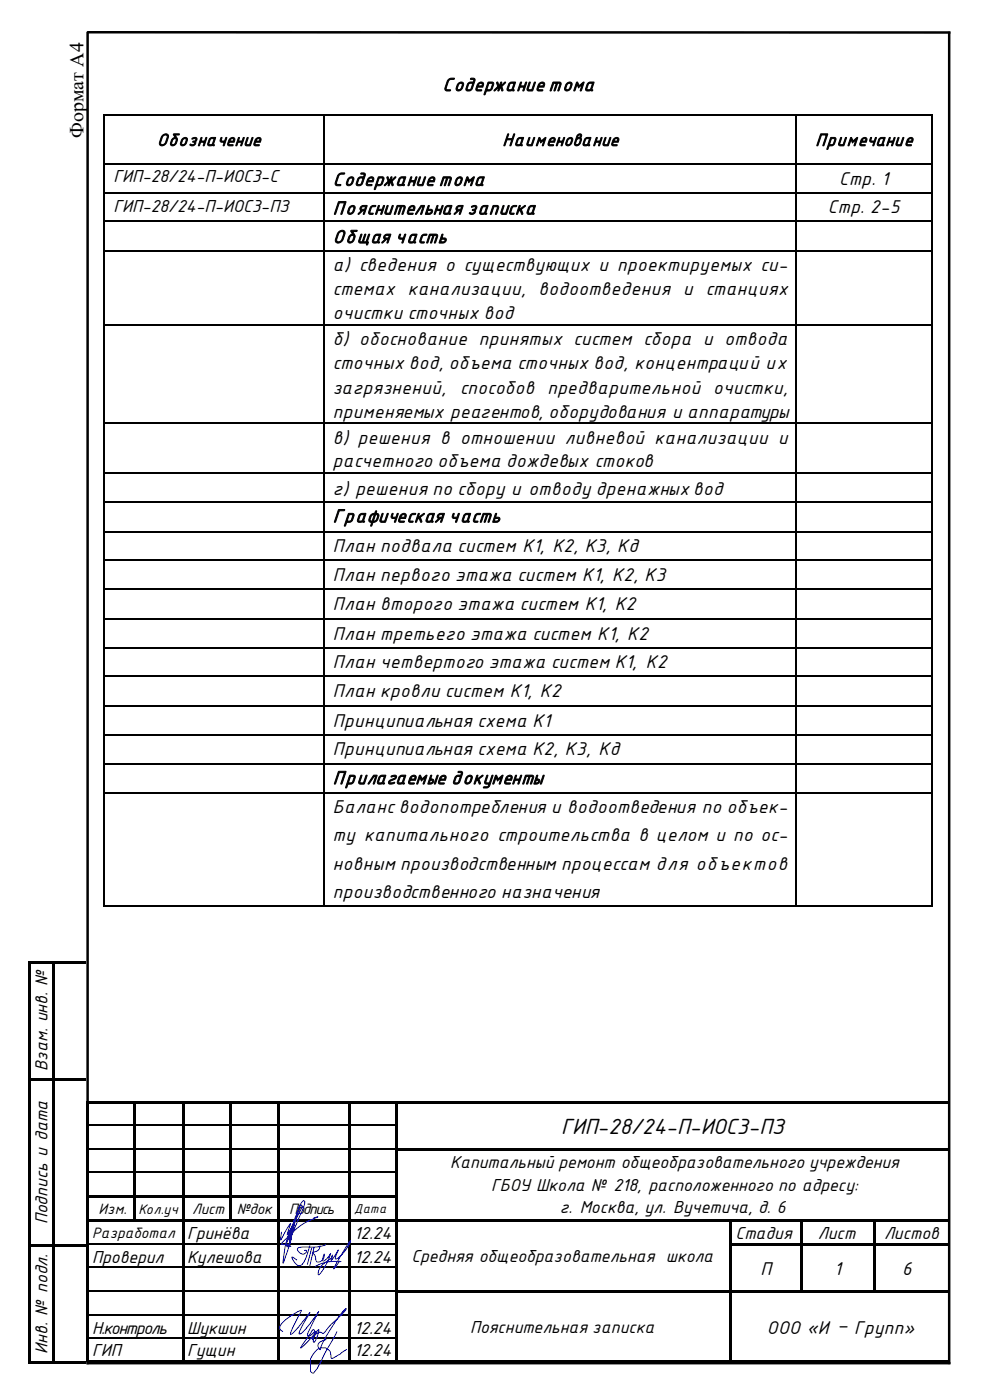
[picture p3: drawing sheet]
<svg xmlns="http://www.w3.org/2000/svg" width="210mm" height="297mm" viewBox="0 0 210 297" stroke-linecap="round" stroke-linejoin="round" font-family="sans-serif">
<defs><g id="words">
<text font-size="5" x="119.1" y="240.8">ГИП-28/24-П-ИОС3-ПЗ</text>
<g font-size="4.5">
<text x="93.9" y="19.3">Содержание тома</text>
<text x="70.6" y="39.4">Содержание тома</text>
<text x="70.6" y="45.5">Пояснительная записка</text>
<text x="70.6" y="51.6">Общая часть</text>
<text x="70.6" y="110.9">Графическая часть</text>
<text x="70.6" y="166.4">Прилагаемые документы</text>
</g>
<g font-size="4.2">
<text x="17.7" y="29.4" transform="rotate(-90 17.7 29.4)">Формат А4</text>
<text x="33.3" y="31">Обозначение</text>
<text x="106.6" y="31">Наименование</text>
<text x="173" y="31">Примечание</text>
<text x="178.1" y="39.2">Стр. 1</text>
<text x="175.7" y="45.2">Стр. 2-5</text>
<text x="70.6" y="57.4">а) сведения о существующих и проектируемых си-</text>
<text x="70.6" y="62.7">стемах канализации, водоотведения и станциях</text>
<text x="70.6" y="67.7">очистки сточных вод</text>
<text x="70.6" y="73.3">б) обоснование принятых систем сбора и отвода</text>
<text x="70.6" y="78.3">сточных вод, объема сточных вод, концентраций их</text>
<text x="70.6" y="83.6">загрязнений,</text>
<text x="97.6" y="83.6">способов предварительной очистки,</text>
<text x="70.6" y="88.6">применяемых реагентов, оборудования и аппаратуры</text>
<text x="70.6" y="94.2">в) решения в отношении ливневой канализации и</text>
<text x="70.6" y="99.2">расчетного объема дождевых стоков</text>
<text x="70.6" y="105">г) решения по сбору и отводу дренажных вод</text>
<text x="70.6" y="117.2">План подвала систем К1, К2, К3, Кд</text>
<text x="70.6" y="123.3">План первого этажа систем К1, К2, К3</text>
<text x="70.6" y="129.4">План второго этажа систем К1, К2</text>
<text x="70.6" y="135.7">План третьего этажа систем К1, К2</text>
<text x="70.6" y="141.8">План четвертого этажа систем К1, К2</text>
<text x="70.6" y="147.9">План кровли систем К1, К2</text>
<text x="70.6" y="154.3">Принципиальная схема К1</text>
<text x="70.6" y="160.3">Принципиальная схема К2, К3, Кд</text>
<text x="70.6" y="172.5">Баланс водопотребления и водоотведения по объек-</text>
<text x="70.6" y="178.6">ту капитального строительства в целом и по ос-</text>
<text x="70.6" y="184.7">новным производственным процессам для объектов</text>
<text x="70.6" y="190.5">производственного назначения</text>
<text x="161.4" y="270.7">П</text>
<text x="177" y="270.7">1</text>
<text x="191.5" y="270.5">6</text>
<text x="162.7" y="283.1">ООО «И – Групп»</text>
</g>
<g font-size="4">
<text x="24.1" y="38.6">ГИП-28/24-П-ИОС3-С</text>
<text x="24.1" y="45">ГИП-28/24-П-ИОС3-ПЗ</text>
<text x="10.1" y="227.3" transform="rotate(-90 10.1 227.3)">Взам. инв. №</text>
<text x="95.5" y="247.9">Капитальный ремонт общеобразовательного учреждения</text>
<text x="104.2" y="252.7">ГБОУ Школа № 218, расположенного по адресу:</text>
<text x="118.8" y="257.4">г. Москва, ул. Вучетича, д. 6</text>
<text x="10.1" y="259.8" transform="rotate(-90 10.1 259.8)">Подпись и дата</text>
<text x="39.7" y="263">Гринёва</text>
<text x="75.1" y="263">12.24</text>
<text x="156.1" y="263">Стадия</text>
<text x="173.6" y="263">Лист</text>
<text x="187.6" y="263">Листов</text>
<text x="19.6" y="268">Проверил</text>
<text x="39.7" y="268">Кулешова</text>
<text x="75.1" y="268">12.24</text>
<text x="87.3" y="267.8">Средняя общеобразовательная школа</text>
<text x="10.1" y="287.3" transform="rotate(-90 10.1 287.3)">Инв. № подл.</text>
<text x="19.6" y="283.1">Н.контроль</text>
<text x="19.6" y="287.9">ГИП</text>
<text x="39.7" y="283.1">Шукшин</text>
<text x="39.7" y="287.9">Гущин</text>
<text x="75.1" y="283.1">12.24</text>
<text x="75.1" y="287.9">12.24</text>
<text x="99.7" y="282.8">Пояснительная записка</text>
</g>
<g font-size="3.4">
<text x="20.9" y="257.7">Изм.</text>
<text x="40.7" y="257.7">Лист</text>
<text x="50.3" y="257.7">№док</text>
<text x="61.4" y="257.7">Подпись</text>
<text x="19.6" y="262.7">Разработал</text>
</g>
<text font-size="3.2" x="29.4" y="257.7">Кол.уч</text>
<text font-size="2.9" x="75.1" y="257.4">Дата</text>
</g></defs>
<g fill="#000">
<path d="M6.1 204.5h.5v24.4h-.5z" fill-rule="evenodd"/>
<path d="M6.1 228.9h.5v.5h-.5z" fill-rule="evenodd"/>
<path d="M6.6 228.9h4.5v.5h-4.5z" fill-rule="evenodd"/>
<path d="M11.1 204.5h.5v24.4h-.5z" fill-rule="evenodd"/>
<path d="M11.1 228.9h.5v.5h-.5z" fill-rule="evenodd"/>
<path d="M11.6 228.9h6.7v.5h-6.7z" fill-rule="evenodd"/>
<path d="M18.3 233.6h.5v.6h-.5z" fill-rule="evenodd"/>
<path d="M18.3 233.6h.5v.6h-.5z" fill-rule="evenodd"/>
<path d="M18.3 234.2h.5v4.5h-.5z" fill-rule="evenodd"/>
<path d="M18.8 233.6h9.5v.6h-9.5z" fill-rule="evenodd"/>
<path d="M28.3 233.6h.5v.6h-.5z" fill-rule="evenodd"/>
<path d="M28.3 234.2h.5v4.5h-.5z" fill-rule="evenodd"/>
<path d="M28.8 233.6h9.8v.6h-9.8z" fill-rule="evenodd"/>
<path d="M38.6 233.6h.6v.6h-.6z" fill-rule="evenodd"/>
<path d="M38.6 234.2h.6v4.5h-.6z" fill-rule="evenodd"/>
<path d="M39.2 233.6h9.5v.6h-9.5z" fill-rule="evenodd"/>
<path d="M48.7 233.6h.5v.6h-.5z" fill-rule="evenodd"/>
<path d="M48.7 234.2h.5v4.5h-.5z" fill-rule="evenodd"/>
<path d="M49.2 233.6h9.5v.6h-9.5z" fill-rule="evenodd"/>
<path d="M58.7 233.6h.6v.6h-.6z" fill-rule="evenodd"/>
<path d="M58.7 234.2h.6v4.5h-.6z" fill-rule="evenodd"/>
<path d="M59.3 233.6h14.5v.6h-14.5z" fill-rule="evenodd"/>
<path d="M73.8 233.6h.5v.6h-.5z" fill-rule="evenodd"/>
<path d="M73.8 234.2h.5v4.5h-.5z" fill-rule="evenodd"/>
<path d="M74.3 233.6h9.6v.6h-9.6z" fill-rule="evenodd"/>
<path d="M83.9 233.6h.5v.6h-.5z" fill-rule="evenodd"/>
<path d="M83.9 234.2h.5v4.5h-.5z" fill-rule="evenodd"/>
<path d="M84.4 233.6h117.2v.6h-117.2z" fill-rule="evenodd"/>
<path d="M18.3 238.9h.5v4.8h-.5z" fill-rule="evenodd"/>
<path d="M18.3 243.7h.5v.5h-.5z" fill-rule="evenodd"/>
<path d="M18.3 244.2h.5v4.5h-.5z" fill-rule="evenodd"/>
<path d="M18.3 248.7h.5v.5h-.5z" fill-rule="evenodd"/>
<path d="M18.3 249.2h.5v4.5h-.5z" fill-rule="evenodd"/>
<path d="M18.3 253.7h.5v.6h-.5z" fill-rule="evenodd"/>
<path d="M18.3 254.3h.5v4.5h-.5z" fill-rule="evenodd"/>
<path d="M18.3 258.8h.5v.5h-.5z" fill-rule="evenodd"/>
<path d="M18.8 253.7h9.5v.6h-9.5z" fill-rule="evenodd"/>
<path d="M18.8 258.8h9.5v.5h-9.5z" fill-rule="evenodd"/>
<path d="M28.3 238.9h.5v4.8h-.5z" fill-rule="evenodd"/>
<path d="M28.3 243.7h.5v.5h-.5z" fill-rule="evenodd"/>
<path d="M28.3 244.2h.5v4.5h-.5z" fill-rule="evenodd"/>
<path d="M28.3 248.7h.5v.5h-.5z" fill-rule="evenodd"/>
<path d="M28.3 249.2h.5v4.5h-.5z" fill-rule="evenodd"/>
<path d="M28.3 253.7h.5v.6h-.5z" fill-rule="evenodd"/>
<path d="M28.3 254.3h.5v4.5h-.5z" fill-rule="evenodd"/>
<path d="M28.3 258.8h.5v.5h-.5z" fill-rule="evenodd"/>
<path d="M28.8 253.7h9.8v.6h-9.8z" fill-rule="evenodd"/>
<path d="M28.8 258.8h9.8v.5h-9.8z" fill-rule="evenodd"/>
<path d="M38.6 238.9h.6v4.8h-.6z" fill-rule="evenodd"/>
<path d="M38.6 243.7h.6v.5h-.6z" fill-rule="evenodd"/>
<path d="M38.6 244.2h.6v4.5h-.6z" fill-rule="evenodd"/>
<path d="M38.6 248.7h.6v.5h-.6z" fill-rule="evenodd"/>
<path d="M38.6 249.2h.6v4.5h-.6z" fill-rule="evenodd"/>
<path d="M38.6 253.7h.6v.6h-.6z" fill-rule="evenodd"/>
<path d="M38.6 254.3h.6v4.5h-.6z" fill-rule="evenodd"/>
<path d="M38.6 258.8h.6v.5h-.6z" fill-rule="evenodd"/>
<path d="M39.2 253.7h9.5v.6h-9.5z" fill-rule="evenodd"/>
<path d="M39.2 258.8h9.5v.5h-9.5z" fill-rule="evenodd"/>
<path d="M48.7 238.9h.5v4.8h-.5z" fill-rule="evenodd"/>
<path d="M48.7 243.7h.5v.5h-.5z" fill-rule="evenodd"/>
<path d="M48.7 244.2h.5v4.5h-.5z" fill-rule="evenodd"/>
<path d="M48.7 248.7h.5v.5h-.5z" fill-rule="evenodd"/>
<path d="M48.7 249.2h.5v4.5h-.5z" fill-rule="evenodd"/>
<path d="M48.7 253.7h.5v.6h-.5z" fill-rule="evenodd"/>
<path d="M48.7 254.3h.5v4.5h-.5z" fill-rule="evenodd"/>
<path d="M48.7 258.8h.5v.5h-.5z" fill-rule="evenodd"/>
<path d="M49.2 253.7h9.5v.6h-9.5z" fill-rule="evenodd"/>
<path d="M49.2 258.8h9.5v.5h-9.5z" fill-rule="evenodd"/>
<path d="M58.7 238.9h.6v4.8h-.6z" fill-rule="evenodd"/>
<path d="M58.7 243.7h.6v.5h-.6z" fill-rule="evenodd"/>
<path d="M58.7 244.2h.6v4.5h-.6z" fill-rule="evenodd"/>
<path d="M58.7 248.7h.6v.5h-.6z" fill-rule="evenodd"/>
<path d="M58.7 249.2h.6v4.5h-.6z" fill-rule="evenodd"/>
<path d="M58.7 253.7h.6v.6h-.6z" fill-rule="evenodd"/>
<path d="M58.7 254.3h.6v4.5h-.6z" fill-rule="evenodd"/>
<path d="M58.7 258.8h.6v.5h-.6z" fill-rule="evenodd"/>
<path d="M59.3 253.7h14.5v.6h-14.5z" fill-rule="evenodd"/>
<path d="M59.3 258.8h14.5v.5h-14.5z" fill-rule="evenodd"/>
<path d="M73.8 238.9h.5v4.8h-.5z" fill-rule="evenodd"/>
<path d="M73.8 243.7h.5v.5h-.5z" fill-rule="evenodd"/>
<path d="M73.8 244.2h.5v4.5h-.5z" fill-rule="evenodd"/>
<path d="M73.8 248.7h.5v.5h-.5z" fill-rule="evenodd"/>
<path d="M73.8 249.2h.5v4.5h-.5z" fill-rule="evenodd"/>
<path d="M73.8 253.7h.5v.6h-.5z" fill-rule="evenodd"/>
<path d="M73.8 254.3h.5v4.5h-.5z" fill-rule="evenodd"/>
<path d="M73.8 258.8h.5v.5h-.5z" fill-rule="evenodd"/>
<path d="M74.3 253.7h9.6v.6h-9.6z" fill-rule="evenodd"/>
<path d="M74.3 258.8h9.6v.5h-9.6z" fill-rule="evenodd"/>
<path d="M83.9 238.9h.5v4.8h-.5z" fill-rule="evenodd"/>
<path d="M83.9 243.7h.5v.5h-.5z" fill-rule="evenodd"/>
<path d="M83.9 244.2h.5v4.5h-.5z" fill-rule="evenodd"/>
<path d="M83.9 248.7h.5v.5h-.5z" fill-rule="evenodd"/>
<path d="M83.9 249.2h.5v4.5h-.5z" fill-rule="evenodd"/>
<path d="M83.9 253.7h.5v.6h-.5z" fill-rule="evenodd"/>
<path d="M83.9 254.3h.5v4.5h-.5z" fill-rule="evenodd"/>
<path d="M83.9 258.8h.5v.5h-.5z" fill-rule="evenodd"/>
<path d="M84.4 243.7h117.2v.5h-117.2z" fill-rule="evenodd"/>
<path d="M84.4 258.8h70.4v.5h-70.4z" fill-rule="evenodd"/>
<path d="M154.8 258.8h.5v.5h-.5z" fill-rule="evenodd"/>
<path d="M155.3 258.8h14.6v.5h-14.6z" fill-rule="evenodd"/>
<path d="M169.9 258.8h.5v.5h-.5z" fill-rule="evenodd"/>
<path d="M170.4 258.8h14.8v.5h-14.8z" fill-rule="evenodd"/>
<path d="M185.2 258.8h.5v.5h-.5z" fill-rule="evenodd"/>
<path d="M185.7 258.8h15.9v.5h-15.9z" fill-rule="evenodd"/>
<path d="M6.1 229.4h.5v34.7h-.5z" fill-rule="evenodd"/>
<path d="M6.1 264.1h.5v.5h-.5z" fill-rule="evenodd"/>
<path d="M6.6 264.1h4.5v.5h-4.5z" fill-rule="evenodd"/>
<path d="M11.1 229.4h.5v34.7h-.5z" fill-rule="evenodd"/>
<path d="M11.1 264.1h.5v.5h-.5z" fill-rule="evenodd"/>
<path d="M11.6 264.1h6.7v.5h-6.7z" fill-rule="evenodd"/>
<path d="M18.3 259.3h.5v4.5h-.5z" fill-rule="evenodd"/>
<path d="M18.3 263.8h.5v.5h-.5z" fill-rule="evenodd"/>
<path d="M18.3 264.3h.5v4.5h-.5z" fill-rule="evenodd"/>
<path d="M18.3 268.8h.5v.5h-.5z" fill-rule="evenodd"/>
<path d="M18.3 269.3h.5v4.5h-.5z" fill-rule="evenodd"/>
<path d="M18.3 273.8h.5v.6h-.5z" fill-rule="evenodd"/>
<path d="M18.3 274.4h.5v4.5h-.5z" fill-rule="evenodd"/>
<path d="M18.3 278.9h.5v.5h-.5z" fill-rule="evenodd"/>
<path d="M38.6 259.3h.6v4.5h-.6z" fill-rule="evenodd"/>
<path d="M38.6 263.8h.6v.5h-.6z" fill-rule="evenodd"/>
<path d="M38.6 264.3h.6v4.5h-.6z" fill-rule="evenodd"/>
<path d="M38.6 268.8h.6v.5h-.6z" fill-rule="evenodd"/>
<path d="M38.6 269.3h.6v4.5h-.6z" fill-rule="evenodd"/>
<path d="M38.6 273.8h.6v.6h-.6z" fill-rule="evenodd"/>
<path d="M38.6 274.4h.6v4.5h-.6z" fill-rule="evenodd"/>
<path d="M38.6 278.9h.6v.5h-.6z" fill-rule="evenodd"/>
<path d="M58.7 259.3h.6v4.5h-.6z" fill-rule="evenodd"/>
<path d="M58.7 263.8h.6v.5h-.6z" fill-rule="evenodd"/>
<path d="M58.7 264.3h.6v4.5h-.6z" fill-rule="evenodd"/>
<path d="M58.7 268.8h.6v.5h-.6z" fill-rule="evenodd"/>
<path d="M58.7 269.3h.6v4.5h-.6z" fill-rule="evenodd"/>
<path d="M58.7 273.8h.6v.6h-.6z" fill-rule="evenodd"/>
<path d="M58.7 274.4h.6v4.5h-.6z" fill-rule="evenodd"/>
<path d="M58.7 278.9h.6v.5h-.6z" fill-rule="evenodd"/>
<path d="M73.8 259.3h.5v4.5h-.5z" fill-rule="evenodd"/>
<path d="M73.8 263.8h.5v.5h-.5z" fill-rule="evenodd"/>
<path d="M73.8 264.3h.5v4.5h-.5z" fill-rule="evenodd"/>
<path d="M73.8 268.8h.5v.5h-.5z" fill-rule="evenodd"/>
<path d="M73.8 269.3h.5v4.5h-.5z" fill-rule="evenodd"/>
<path d="M73.8 273.8h.5v.6h-.5z" fill-rule="evenodd"/>
<path d="M73.8 274.4h.5v4.5h-.5z" fill-rule="evenodd"/>
<path d="M73.8 278.9h.5v.5h-.5z" fill-rule="evenodd"/>
<path d="M83.9 259.3h.5v4.5h-.5z" fill-rule="evenodd"/>
<path d="M83.9 263.8h.5v.5h-.5z" fill-rule="evenodd"/>
<path d="M83.9 264.3h.5v4.5h-.5z" fill-rule="evenodd"/>
<path d="M83.9 268.8h.5v.5h-.5z" fill-rule="evenodd"/>
<path d="M83.9 269.3h.5v4.5h-.5z" fill-rule="evenodd"/>
<path d="M83.9 273.8h.5v.6h-.5z" fill-rule="evenodd"/>
<path d="M83.9 274.4h.5v4.5h-.5z" fill-rule="evenodd"/>
<path d="M83.9 278.9h.5v.5h-.5z" fill-rule="evenodd"/>
<path d="M84.4 273.8h70.4v.6h-70.4z" fill-rule="evenodd"/>
<path d="M154.8 259.3h.5v4.5h-.5z" fill-rule="evenodd"/>
<path d="M154.8 263.8h.5v.5h-.5z" fill-rule="evenodd"/>
<path d="M154.8 264.3h.5v4.5h-.5z" fill-rule="evenodd"/>
<path d="M154.8 268.8h.5v.5h-.5z" fill-rule="evenodd"/>
<path d="M154.8 269.3h.5v4.5h-.5z" fill-rule="evenodd"/>
<path d="M154.8 273.8h.5v.6h-.5z" fill-rule="evenodd"/>
<path d="M154.8 274.4h.5v4.5h-.5z" fill-rule="evenodd"/>
<path d="M154.8 278.9h.5v.5h-.5z" fill-rule="evenodd"/>
<path d="M155.3 263.8h14.6v.5h-14.6z" fill-rule="evenodd"/>
<path d="M155.3 273.8h14.6v.6h-14.6z" fill-rule="evenodd"/>
<path d="M169.9 259.3h.5v4.5h-.5z" fill-rule="evenodd"/>
<path d="M169.9 263.8h.5v.5h-.5z" fill-rule="evenodd"/>
<path d="M169.9 264.3h.5v4.5h-.5z" fill-rule="evenodd"/>
<path d="M169.9 268.8h.5v.5h-.5z" fill-rule="evenodd"/>
<path d="M169.9 269.3h.5v4.5h-.5z" fill-rule="evenodd"/>
<path d="M169.9 273.8h.5v.6h-.5z" fill-rule="evenodd"/>
<path d="M170.4 263.8h14.8v.5h-14.8z" fill-rule="evenodd"/>
<path d="M170.4 273.8h14.8v.6h-14.8z" fill-rule="evenodd"/>
<path d="M185.2 259.3h.5v4.5h-.5z" fill-rule="evenodd"/>
<path d="M185.2 263.8h.5v.5h-.5z" fill-rule="evenodd"/>
<path d="M185.2 264.3h.5v4.5h-.5z" fill-rule="evenodd"/>
<path d="M185.2 268.8h.5v.5h-.5z" fill-rule="evenodd"/>
<path d="M185.2 269.3h.5v4.5h-.5z" fill-rule="evenodd"/>
<path d="M185.2 273.8h.5v.6h-.5z" fill-rule="evenodd"/>
<path d="M185.7 263.8h15.9v.5h-15.9z" fill-rule="evenodd"/>
<path d="M185.7 273.8h15.9v.6h-15.9z" fill-rule="evenodd"/>
<path d="M6.1 264.6h.5v24.3h-.5z" fill-rule="evenodd"/>
<path d="M6.1 288.9h.5v.6h-.5z" fill-rule="evenodd"/>
<path d="M6.1 288.9h.5v.6h-.5z" fill-rule="evenodd"/>
<path d="M6.6 288.9h.5v.6h-.5z" fill-rule="evenodd"/>
<path d="M7.1 288.9h4v.6h-4z" fill-rule="evenodd"/>
<path d="M11.1 264.6h.5v24.3h-.5z" fill-rule="evenodd"/>
<path d="M11.1 288.9h.5v.6h-.5z" fill-rule="evenodd"/>
<path d="M11.6 288.9h.6v.6h-.6z" fill-rule="evenodd"/>
<path d="M12.2 288.9h6.1v.6h-6.1z" fill-rule="evenodd"/>
<path d="M18.3 279.4h.5v4.5h-.5z" fill-rule="evenodd"/>
<path d="M18.3 283.9h.5v.5h-.5z" fill-rule="evenodd"/>
<path d="M18.3 284.4h.5v4.3h-.5z" fill-rule="evenodd"/>
<path d="M38.6 279.4h.6v4.5h-.6z" fill-rule="evenodd"/>
<path d="M38.6 283.9h.6v.5h-.6z" fill-rule="evenodd"/>
<path d="M38.6 284.4h.6v4.3h-.6z" fill-rule="evenodd"/>
<path d="M58.7 279.4h.6v4.5h-.6z" fill-rule="evenodd"/>
<path d="M58.7 283.9h.6v.5h-.6z" fill-rule="evenodd"/>
<path d="M58.7 284.4h.6v4.3h-.6z" fill-rule="evenodd"/>
<path d="M73.8 279.4h.5v4.5h-.5z" fill-rule="evenodd"/>
<path d="M73.8 283.9h.5v.5h-.5z" fill-rule="evenodd"/>
<path d="M73.8 284.4h.5v4.3h-.5z" fill-rule="evenodd"/>
<path d="M83.9 279.4h.5v4.5h-.5z" fill-rule="evenodd"/>
<path d="M83.9 283.9h.5v.5h-.5z" fill-rule="evenodd"/>
<path d="M83.9 284.4h.5v4.3h-.5z" fill-rule="evenodd"/>
<path d="M83.9 288.7h.5v.5h-.5z" fill-rule="evenodd"/>
<path d="M83.9 288.7h.5v.5h-.5z" fill-rule="evenodd"/>
<path d="M84.4 288.7h.5v.5h-.5z" fill-rule="evenodd"/>
<path d="M84.9 288.7h69.9v.5h-69.9z" fill-rule="evenodd"/>
<path d="M154.8 279.4h.5v4.5h-.5z" fill-rule="evenodd"/>
<path d="M154.8 283.9h.5v.5h-.5z" fill-rule="evenodd"/>
<path d="M154.8 284.4h.5v4.3h-.5z" fill-rule="evenodd"/>
<path d="M154.8 288.7h.5v.5h-.5z" fill-rule="evenodd"/>
<path d="M155.3 288.7h.5v.5h-.5z" fill-rule="evenodd"/>
<path d="M155.8 288.7h45.8v.5h-45.8z" fill-rule="evenodd"/>
</g>
<g fill="#000">
<path d="M22 24.3h.2v.3h-.2zM22 34.7h.2v.2h-.2zM68.5 24.3h.3v.3h-.3zM68.5 34.7h.3v.2h-.3zM168.8 24.3h.3v.3h-.3zM168.8 34.7h.3v.2h-.3zM197.6 24.3h.3v.3h-.3zM197.6 34.7h.3v.2h-.3zM22 40.7h.2v.3h-.2zM22 46.8h.2v.3h-.2zM22 53.2h.2v.2h-.2zM68.5 40.7h.3v.3h-.3z"/>
<path d="M68.5 46.8h.3v.3h-.3zM68.5 53.2h.3v.2h-.3zM168.8 40.7h.3v.3h-.3zM168.8 46.8h.3v.3h-.3zM168.8 53.2h.3v.2h-.3zM197.6 40.7h.3v.3h-.3zM197.6 46.8h.3v.3h-.3zM197.6 53.2h.3v.2h-.3zM22 68.8h.2v.3h-.2zM68.5 68.8h.3v.3h-.3zM168.8 68.8h.3v.3h-.3zM197.6 68.8h.3v.3h-.3z"/>
<path d="M22 89.7h.2v.3h-.2zM68.5 89.7h.3v.3h-.3zM168.8 89.7h.3v.3h-.3zM197.6 89.7h.3v.3h-.3zM22 100.3h.2v.2h-.2zM22 106.4h.2v.2h-.2zM22 112.7h.2v.3h-.2zM22 118.8h.2v.3h-.2zM68.5 100.3h.3v.2h-.3zM68.5 106.4h.3v.2h-.3zM68.5 112.7h.3v.3h-.3zM68.5 118.8h.3v.3h-.3z"/>
<path d="M168.8 100.3h.3v.2h-.3zM168.8 106.4h.3v.2h-.3zM168.8 112.7h.3v.3h-.3zM168.8 118.8h.3v.3h-.3zM197.6 100.3h.3v.2h-.3zM197.6 106.4h.3v.2h-.3zM197.6 112.7h.3v.3h-.3zM197.6 118.8h.3v.3h-.3zM22 124.9h.2v.2h-.2zM22 131.2h.2v.3h-.2zM22 137.3h.2v.3h-.2zM68.5 124.9h.3v.2h-.3z"/>
<path d="M68.5 131.2h.3v.3h-.3zM68.5 137.3h.3v.3h-.3zM168.8 124.9h.3v.2h-.3zM168.8 131.2h.3v.3h-.3zM168.8 137.3h.3v.3h-.3zM197.6 124.9h.3v.2h-.3zM197.6 131.2h.3v.3h-.3zM197.6 137.3h.3v.3h-.3zM22 143.4h.2v.3h-.2zM22 149.8h.2v.2h-.2zM22 155.8h.2v.3h-.2zM68.5 143.4h.3v.3h-.3z"/>
<path d="M68.5 149.8h.3v.2h-.3zM68.5 155.8h.3v.3h-.3zM168.8 143.4h.3v.3h-.3zM168.8 149.8h.3v.2h-.3zM168.8 155.8h.3v.3h-.3zM197.6 143.4h.3v.3h-.3zM197.6 149.8h.3v.2h-.3zM197.6 155.8h.3v.3h-.3zM22 161.9h.2v.3h-.2zM22 168.3h.2v.2h-.2zM68.5 161.9h.3v.3h-.3zM68.5 168.3h.3v.2h-.3z"/>
<path d="M168.8 161.9h.3v.3h-.3zM168.8 168.3h.3v.2h-.3zM197.6 161.9h.3v.3h-.3zM197.6 168.3h.3v.2h-.3zM22 192.1h.2v.3h-.2zM68.5 192.1h.3v.3h-.3zM168.8 192.1h.3v.3h-.3zM197.6 192.1h.3v.3h-.3zM6.1 204h.5v.5h-.5zM6.6 204h4.5v.5h-4.5zM11.1 204h.5v.5h-.5zM11.6 204h6.7v.5h-6.7z"/>
<path d="M18.3 238.7h.5v.2h-.5zM28.3 238.7h.5v.2h-.5zM38.6 238.7h.6v.2h-.6zM48.7 238.7h.5v.2h-.5zM58.7 238.7h.6v.2h-.6zM73.8 238.7h.5v.2h-.5zM83.9 238.7h.5v.2h-.5zM18.3 288.7h.5v.2h-.5zM18.8 288.7h.2v.2h-.2zM38.6 288.7h.3v.2h-.3zM38.9 288.7h.3v.2h-.3zM58.7 288.7h.3v.2h-.3z"/>
<path d="M59 288.7h.3v.2h-.3zM59.3 288.7h.2v.2h-.2zM73.8 288.7h.3v.2h-.3zM74.1 288.7h.2v.2h-.2zM74.3 288.7h.3v.2h-.3z"/>
</g>
<g fill="none" stroke="#000" stroke-width=".26">
<path d="M22.1 24.6v10.1M22.1 34.9v5.8M22.2 24.5h46.3M22.2 34.8h46.3M68.7 24.6v10.1M68.7 34.9v5.8M68.8 24.5h100M68.8 34.8h100M168.9 24.6v10.1M168.9 34.9v5.8M169.1 24.5h28.5M169.1 34.8h28.5"/>
<path d="M197.8 24.6v10.1M197.8 34.9v5.8M22.1 41v5.8M22.1 47.1v6.1M22.1 53.4v15.4M22.2 40.9h46.3M22.2 47h46.3M22.2 53.3h46.3M68.7 41v5.8M68.7 47.1v6.1M68.7 53.4v15.4M68.8 40.9h100"/>
<path d="M68.8 47h100M68.8 53.3h100M168.9 41v5.8M168.9 47.1v6.1M168.9 53.4v15.4M169.1 40.9h28.5M169.1 47h28.5M169.1 53.3h28.5M197.8 41v5.8M197.8 47.1v6.1M197.8 53.4v15.4M22.1 69.1v20.6"/>
<path d="M22.2 68.9h46.3M68.7 69.1v20.6M68.8 68.9h100M168.9 69.1v20.6M169.1 68.9h28.5M197.8 69.1v20.6M22.1 90v10.3M22.2 89.8h46.3M68.7 90v10.3M68.8 89.8h100M168.9 90v10.3M169.1 89.8h28.5"/>
<path d="M197.8 90v10.3M22.1 100.5v5.9M22.1 106.6v6.1M22.1 113v5.8M22.1 119.1v5.8M22.2 100.4h46.3M22.2 106.5h46.3M22.2 112.8h46.3M22.2 118.9h46.3M68.7 100.5v5.9M68.7 106.6v6.1M68.7 113v5.8"/>
<path d="M68.7 119.1v5.8M68.8 100.4h100M68.8 106.5h100M68.8 112.8h100M68.8 118.9h100M168.9 100.5v5.9M168.9 106.6v6.1M168.9 113v5.8M168.9 119.1v5.8M169.1 100.4h28.5M169.1 106.5h28.5M169.1 112.8h28.5"/>
<path d="M169.1 118.9h28.5M197.8 100.5v5.9M197.8 106.6v6.1M197.8 113v5.8M197.8 119.1v5.8M22.1 125.1v6.1M22.1 131.5v5.8M22.1 137.6v5.8M22.2 125h46.3M22.2 131.4h46.3M22.2 137.5h46.3M68.7 125.1v6.1"/>
<path d="M68.7 131.5v5.8M68.7 137.6v5.8M68.8 125h100M68.8 131.4h100M68.8 137.5h100M168.9 125.1v6.1M168.9 131.5v5.8M168.9 137.6v5.8M169.1 125h28.5M169.1 131.4h28.5M169.1 137.5h28.5M197.8 125.1v6.1"/>
<path d="M197.8 131.5v5.8M197.8 137.6v5.8M22.1 143.7v6.1M22.1 150v5.8M22.1 156.1v5.8M22.2 143.5h46.3M22.2 149.9h46.3M22.2 156h46.3M68.7 143.7v6.1M68.7 150v5.8M68.7 156.1v5.8M68.8 143.5h100"/>
<path d="M68.8 149.9h100M68.8 156h100M168.9 143.7v6.1M168.9 150v5.8M168.9 156.1v5.8M169.1 143.5h28.5M169.1 149.9h28.5M169.1 156h28.5M197.8 143.7v6.1M197.8 150v5.8M197.8 156.1v5.8M22.1 162.2v6.1"/>
<path d="M22.1 168.5v23.6M22.2 162.1h46.3M22.2 168.4h46.3M68.7 162.2v6.1M68.7 168.5v23.6M68.8 162.1h100M68.8 168.4h100M168.9 162.2v6.1M168.9 168.5v23.6M169.1 162.1h28.5M169.1 168.4h28.5M197.8 162.2v6.1"/>
<path d="M197.8 168.5v23.6M22.2 192.2h46.3M68.8 192.2h100M169.1 192.2h28.5M18.8 238.8h9.5M28.8 238.8h9.8M39.2 238.8h9.5M49.2 238.8h9.5M59.3 238.8h14.5M74.3 238.8h9.6M18.8 243.8h9.5M18.8 248.8h9.5"/>
<path d="M28.8 243.8h9.8M28.8 248.8h9.8M39.2 243.8h9.5M39.2 248.8h9.5M49.2 243.8h9.5M49.2 248.8h9.5M59.3 243.8h14.5M59.3 248.8h14.5M74.3 243.8h9.6M74.3 248.8h9.6M18.8 263.9h19.8M18.8 268.9h19.8"/>
<path d="M18.8 274h19.8M18.8 279h19.8M39.2 263.9h19.5M39.2 268.9h19.5M39.2 274h19.5M39.2 279h19.5M59.3 263.9h14.5M59.3 268.9h14.5M59.3 274h14.5M59.3 279h14.5M74.3 263.9h9.6M74.3 268.9h9.6"/>
<path d="M74.3 274h9.6M74.3 279h9.6M18.8 284h19.8M19 288.8h19.6M39.2 284h19.5M39.2 288.8h19.5M59.3 284h14.5M59.5 288.8h14.3M74.3 284h9.6M74.6 288.8h9.3"/>
</g>
<path d="M18.5 6.8l183.2 .1M18.6 6.7v282.8M201.4 6.7v282.8M18.4 289.3h183.3" fill="none" stroke="#000" stroke-width=".53"/>
<path d="M66.5 258.5l1-.3-.2 .1a13.1 13.1 0 0 0-5.1 3.2l-2.4 2.4 .1 .2h.7l1.1 .4h-.1a2.32 2.32 0 0 1 .1-1.9l.1-.1-.1 .9-1.6 4.7 .3-3.1a38.8 38.8 0 0 1 2.6-7.4l.8-1.8 .2-.1 .1 .3a36 36 0 0 0-3.3 8l.1 .6a5.1 5.1 0 0 0 1.1-2.8 25.4 25.4 0 0 1 1.9-6.4l.3-.5h.4a5.3 5.3 0 0 1-.9 3l-2.1 4.9 .7-3-1.3 2.3 .7-2.4h-.1l-2.1 3.5 .2-1.7M65.8 264.4a9.1 9.1 0 0 1-1.7 4 1.01 1.01 0 0 1-1.6-.6 .99 .99 0 0 1-.5-1l1 .6M66.1 264.9l-.9 3.4M66.6 264.7l-.9 4M67.9 264.4a1.56 1.56 0 0 1-1.6 1.4v.1a1.62 1.62 0 0 1 .8 1.7 .94 .94 0 0 0 1.5-.4l.2-1-.3 .9v.5a1.95 1.95 0 0 0 1.6-1.4l.1-.2-1.3 2.9-.9 1.4-.4 .3a2.03 2.03 0 0 1 .8-2.1l2-1.6M69.1 264.2a13.4 13.4 0 0 1-5.2 .5l-.7 .2a.98 .98 0 0 0 .7 1.2 .98 .98 0 0 0 1.2-.6l-.5-.1M70.4 267l.2-.6-.1 .1a.85 .85 0 0 0-.2 1l1.5-2.2-.6 1.4v.5a6.9 6.9 0 0 0 3.2-3.8l-1.2 1.6-2.4 4.3 1.3-1.7M72.4 267.8h-2.8l-1.4 .4-1.2 .5M60 282.6a.89 .89 0 0 1-.7-.7 .89 .89 0 0 1 .4-.9 12.9 12.9 0 0 1 4.2-2.9v.2l-1.9 3.6a1.33 1.33 0 0 0-.3 1.3h.2a25.4 25.4 0 0 0 3.7-4.4l.2-.2-.1 .1a15.3 15.3 0 0 0-2.2 4.4h.2a16.4 16.4 0 0 0 3.7-4.4l.2-.3-2.1 4.1a.84 .84 0 0 0-.1 1.1h.2a1.94 1.94 0 0 0 1.1-1.1 .33 .33 0 0 0-.4-.3 .33 .33 0 0 0-.2 .4l-2.3 3.5a14.9 14.9 0 0 0 3.1-3.3l.2-.3-.8 1.7 1.4-2-.2 1a2.68 2.68 0 0 1-.9 1.7 1.46 1.46 0 0 1 .2-1.6 1.46 1.46 0 0 1 1.5-.4h.5a23.5 23.5 0 0 1 4-4.2l.7-1-.2 .1a31.7 31.7 0 0 0-5.3 8.5v.2a1.05 1.05 0 0 1-.5-1.2 1.05 1.05 0 0 1 1-.8l.7-.2M71.5 282.6l-4.2 7.9-.8 .9a.65 .65 0 0 1-.6-.7 4.6 4.6 0 0 1 .4-3.1 2.34 2.34 0 0 1 3-1.4 1.81 1.81 0 0 1 .9 2l.2 .1 .3-.1 2.9-1.8" fill="none" stroke="#00f" stroke-width=".21"/>
<use href="#words"/>
</svg>
